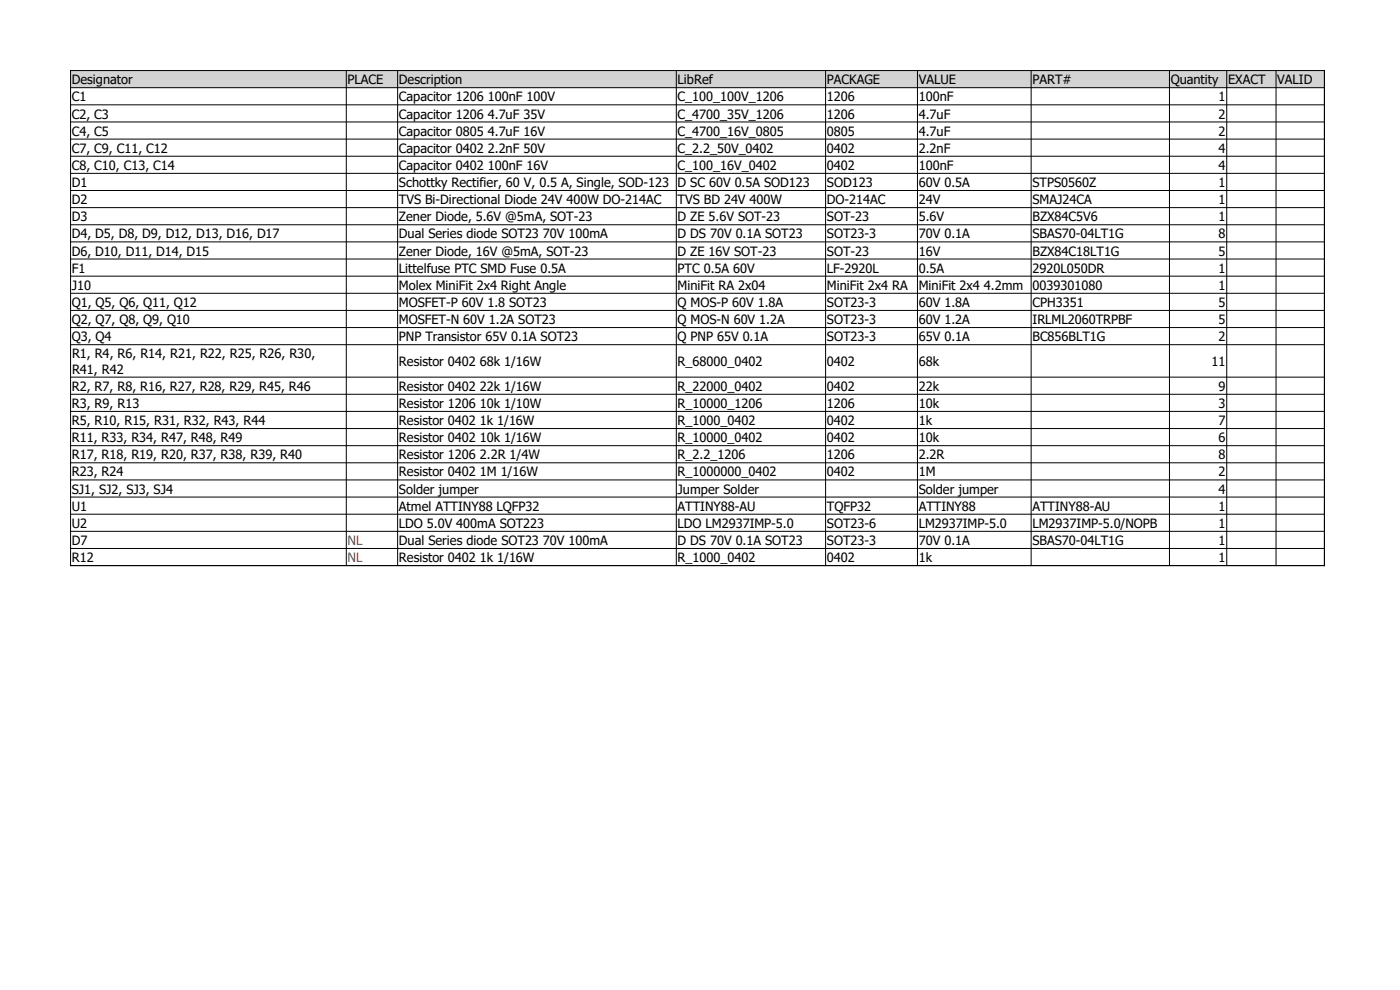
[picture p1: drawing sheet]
<svg xmlns="http://www.w3.org/2000/svg" width="297mm" height="210mm" viewBox="0 0 297 210" stroke-linecap="round" stroke-linejoin="round" font-family="sans-serif">
<defs><g id="words">
<g font-size="2.7">
<text x="15.2" y="17.9">Designator</text>
<text x="73.7" y="17.9">PLACE</text>
<text x="84.6" y="17.9">Description</text>
<text x="143.8" y="17.9">LibRef</text>
<text x="175.4" y="17.9">PACKAGE</text>
<text x="194.9" y="17.9">VALUE</text>
<text x="219" y="17.9">PART#</text>
<text x="248.4" y="17.9">Quantity</text>
<text x="260.5" y="17.9">EXACT</text>
<text x="271" y="17.9">VALID</text>
<text x="15.2" y="21.5">C1</text>
<text x="84.6" y="21.5">Capacitor 1206 100nF 100V</text>
<text x="143.8" y="21.5">C_100_100V_1206</text>
<text x="175.4" y="21.5">1206</text>
<text x="194.9" y="21.5">100nF</text>
<text x="258.5" y="21.5">1</text>
<text x="15.2" y="25.2">C2, C3</text>
<text x="15.2" y="28.8">C4, C5</text>
<text x="84.6" y="25.2">Capacitor 1206 4.7uF 35V</text>
<text x="84.6" y="28.8">Capacitor 0805 4.7uF 16V</text>
<text x="143.8" y="25.2">C_4700_35V_1206</text>
<text x="143.8" y="28.8">C_4700_16V_0805</text>
<text x="175.4" y="25.2">1206</text>
<text x="175.4" y="28.8">0805</text>
<text x="194.9" y="25.2">4.7uF</text>
<text x="194.9" y="28.8">4.7uF</text>
<text x="258.5" y="25.2">2</text>
<text x="258.5" y="28.8">2</text>
<text x="15.2" y="32.4">C7, C9, C11, C12</text>
<text x="84.6" y="32.4">Capacitor 0402 2.2nF 50V</text>
<text x="143.8" y="32.4">C_2.2_50V_0402</text>
<text x="175.4" y="32.4">0402</text>
<text x="194.9" y="32.4">2.2nF</text>
<text x="258.5" y="32.4">4</text>
<text x="15.2" y="36.1">C8, C10, C13, C14</text>
<text x="15.2" y="39.7">D1</text>
<text x="84.6" y="36.1">Capacitor 0402 100nF 16V</text>
<text x="84.6" y="39.7">Schottky Rectifier, 60 V, 0.5 A, Single, SOD-123</text>
<text x="143.8" y="36.1">C_100_16V_0402</text>
<text x="143.8" y="39.7">D SC 60V 0.5A SOD123</text>
<text x="175.4" y="36.1">0402</text>
<text x="175.4" y="39.7">SOD123</text>
<text x="194.9" y="36.1">100nF</text>
<text x="194.9" y="39.7">60V 0.5A</text>
<text x="219" y="39.7">STPS0560Z</text>
<text x="258.5" y="36.1">4</text>
<text x="258.5" y="39.7">1</text>
<text x="15.2" y="43.3">D2</text>
<text x="15.2" y="47">D3</text>
<text x="84.6" y="43.3">TVS Bi-Directional Diode 24V 400W DO-214AC</text>
<text x="84.6" y="47">Zener Diode, 5.6V @5mA, SOT-23</text>
<text x="143.8" y="43.3">TVS BD 24V 400W</text>
<text x="143.8" y="47">D ZE 5.6V SOT-23</text>
<text x="175.4" y="43.3">DO-214AC</text>
<text x="175.4" y="47">SOT-23</text>
<text x="194.9" y="43.3">24V</text>
<text x="194.9" y="47">5.6V</text>
<text x="219" y="43.3">SMAJ24CA</text>
<text x="219" y="47">BZX84C5V6</text>
<text x="258.5" y="43.3">1</text>
<text x="258.5" y="47">1</text>
<text x="15.2" y="50.6">D4, D5, D8, D9, D12, D13, D16, D17</text>
<text x="84.6" y="50.6">Dual Series diode SOT23 70V 100mA</text>
<text x="143.8" y="50.6">D DS 70V 0.1A SOT23</text>
<text x="175.4" y="50.6">SOT23-3</text>
<text x="194.9" y="50.6">70V 0.1A</text>
<text x="219" y="50.6">SBAS70-04LT1G</text>
<text x="258.5" y="50.6">8</text>
<text x="15.2" y="54.2">D6, D10, D11, D14, D15</text>
<text x="15.2" y="57.9">F1</text>
<text x="84.6" y="54.2">Zener Diode, 16V @5mA, SOT-23</text>
<text x="84.6" y="57.9">Littelfuse PTC SMD Fuse 0.5A</text>
<text x="143.8" y="54.2">D ZE 16V SOT-23</text>
<text x="143.8" y="57.9">PTC 0.5A 60V</text>
<text x="175.4" y="54.2">SOT-23</text>
<text x="175.4" y="57.9">LF-2920L</text>
<text x="194.9" y="54.2">16V</text>
<text x="194.9" y="57.9">0.5A</text>
<text x="219" y="54.2">BZX84C18LT1G</text>
<text x="219" y="57.9">2920L050DR</text>
<text x="258.5" y="54.2">5</text>
<text x="258.5" y="57.9">1</text>
<text x="15.2" y="61.5">J10</text>
<text x="15.2" y="65.1">Q1, Q5, Q6, Q11, Q12</text>
<text x="84.6" y="61.5">Molex MiniFit 2x4 Right Angle</text>
<text x="84.6" y="65.1">MOSFET-P 60V 1.8 SOT23</text>
<text x="143.8" y="61.5">MiniFit RA 2x04</text>
<text x="143.8" y="65.1">Q MOS-P 60V 1.8A</text>
<text x="175.4" y="61.5">MiniFit 2x4 RA</text>
<text x="175.4" y="65.1">SOT23-3</text>
<text x="194.9" y="61.5">MiniFit 2x4 4.2mm</text>
<text x="194.9" y="65.1">60V 1.8A</text>
<text x="219" y="61.5">0039301080</text>
<text x="219" y="65.1">CPH3351</text>
<text x="258.5" y="61.5">1</text>
<text x="258.5" y="65.1">5</text>
<text x="15.2" y="68.8">Q2, Q7, Q8, Q9, Q10</text>
<text x="84.6" y="68.8">MOSFET-N 60V 1.2A SOT23</text>
<text x="143.8" y="68.8">Q MOS-N 60V 1.2A</text>
<text x="175.4" y="68.8">SOT23-3</text>
<text x="194.9" y="68.8">60V 1.2A</text>
<text x="219" y="68.8">IRLML2060TRPBF</text>
<text x="258.5" y="68.8">5</text>
<text x="15.2" y="72.4">Q3, Q4</text>
<text x="15.3" y="76">R1, R4, R6, R14, R21, R22, R25, R26, R30,</text>
<text x="84.6" y="72.4">PNP Transistor 65V 0.1A SOT23</text>
<text x="84.6" y="77.6">Resistor 0402 68k 1/16W</text>
<text x="143.8" y="72.4">Q PNP 65V 0.1A</text>
<text x="143.8" y="77.6">R_68000_0402</text>
<text x="175.4" y="72.4">SOT23-3</text>
<text x="175.4" y="77.6">0402</text>
<text x="194.9" y="72.4">65V 0.1A</text>
<text x="194.9" y="77.6">68k</text>
<text x="219" y="72.4">BC856BLT1G</text>
<text x="257" y="77.6">11</text>
<text x="258.5" y="72.4">2</text>
<text x="15.2" y="82.9">R2, R7, R8, R16, R27, R28, R29, R45, R46</text>
<text x="15.3" y="79.3">R41, R42</text>
<text x="84.6" y="82.9">Resistor 0402 22k 1/16W</text>
<text x="143.8" y="82.9">R_22000_0402</text>
<text x="175.4" y="82.9">0402</text>
<text x="194.9" y="82.9">22k</text>
<text x="258.5" y="82.9">9</text>
<text x="15.2" y="86.5">R3, R9, R13</text>
<text x="84.6" y="86.5">Resistor 1206 10k 1/10W</text>
<text x="143.8" y="86.5">R_10000_1206</text>
<text x="175.4" y="86.5">1206</text>
<text x="194.9" y="86.5">10k</text>
<text x="258.5" y="86.5">3</text>
<text x="15.2" y="90.2">R5, R10, R15, R31, R32, R43, R44</text>
<text x="15.2" y="93.8">R11, R33, R34, R47, R48, R49</text>
<text x="84.6" y="90.2">Resistor 0402 1k 1/16W</text>
<text x="84.6" y="93.8">Resistor 0402 10k 1/16W</text>
<text x="143.8" y="90.2">R_1000_0402</text>
<text x="143.8" y="93.8">R_10000_0402</text>
<text x="175.4" y="90.2">0402</text>
<text x="175.4" y="93.8">0402</text>
<text x="194.9" y="90.2">1k</text>
<text x="194.9" y="93.8">10k</text>
<text x="258.5" y="90.2">7</text>
<text x="258.5" y="93.8">6</text>
<text x="15.2" y="97.4">R17, R18, R19, R20, R37, R38, R39, R40</text>
<text x="15.2" y="101.1">R23, R24</text>
<text x="84.6" y="97.4">Resistor 1206 2.2R 1/4W</text>
<text x="84.6" y="101.1">Resistor 0402 1M 1/16W</text>
<text x="143.8" y="97.4">R_2.2_1206</text>
<text x="143.8" y="101.1">R_1000000_0402</text>
<text x="175.4" y="97.4">1206</text>
<text x="175.4" y="101.1">0402</text>
<text x="194.9" y="97.4">2.2R</text>
<text x="194.9" y="101.1">1M</text>
<text x="258.5" y="97.4">8</text>
<text x="258.5" y="101.1">2</text>
<text x="15.2" y="104.7">SJ1, SJ2, SJ3, SJ4</text>
<text x="84.6" y="104.7">Solder jumper</text>
<text x="143.8" y="104.7">Jumper Solder</text>
<text x="194.9" y="104.7">Solder jumper</text>
<text x="258.5" y="104.7">4</text>
<text x="15.2" y="108.3">U1</text>
<text x="15.2" y="112">U2</text>
<text x="84.6" y="108.3">Atmel ATTINY88 LQFP32</text>
<text x="84.6" y="112">LDO 5.0V 400mA SOT223</text>
<text x="143.8" y="108.3">ATTINY88-AU</text>
<text x="143.8" y="112">LDO LM2937IMP-5.0</text>
<text x="175.4" y="108.3">TQFP32</text>
<text x="175.4" y="112">SOT23-6</text>
<text x="194.9" y="108.3">ATTINY88</text>
<text x="194.9" y="112">LM2937IMP-5.0</text>
<text x="219" y="108.3">ATTINY88-AU</text>
<text x="219" y="112">LM2937IMP-5.0/NOPB</text>
<text x="258.5" y="108.3">1</text>
<text x="258.5" y="112">1</text>
<text x="15.2" y="115.6">D7</text>
<text x="15.2" y="119.2">R12</text>
<text x="84.6" y="115.6">Dual Series diode SOT23 70V 100mA</text>
<text x="84.6" y="119.2">Resistor 0402 1k 1/16W</text>
<text x="143.8" y="115.6">D DS 70V 0.1A SOT23</text>
<text x="143.8" y="119.2">R_1000_0402</text>
<text x="175.4" y="115.6">SOT23-3</text>
<text x="175.4" y="119.2">0402</text>
<text x="194.9" y="115.6">70V 0.1A</text>
<text x="194.9" y="119.2">1k</text>
<text x="219" y="115.6">SBAS70-04LT1G</text>
<text x="258.5" y="115.6">1</text>
<text x="258.5" y="119.2">1</text>
</g>
<g font-size="2.7" fill="#c9211e">
<text x="73.7" y="115.6">NL</text>
<text x="73.7" y="119.2">NL</text>
</g>
</g></defs>
<path d="M15 14.9h265.9v3.7h-265.9z" fill-rule="evenodd" fill="#d3d3d3"/>
<g fill="none" stroke="#000" stroke-width=".21">
<path d="M14.9 15h266.2M14.9 18.6h266.2M15 14.9v105.2M73.5 14.9v105.2M84.4 14.9v105.2M143.5 14.9v105.2M175.1 14.9v105.2M194.6 14.9v105.2M218.7 14.9v105.2M248.1 14.9v105.2M260.2 14.9v105.2M270.7 14.9v105.2"/>
<path d="M281 14.9v105.2M14.9 22.2h266.2M14.9 25.9h266.2M14.9 29.5h266.2M14.9 33.1h266.2M14.9 36.8h266.2M14.9 40.4h266.2M14.9 44h266.2M14.9 47.7h266.2M14.9 51.3h266.2M14.9 54.9h266.2M14.9 58.6h266.2"/>
<path d="M14.9 62.2h266.2M14.9 65.9h266.2M14.9 69.5h266.2M14.9 73.1h266.2M14.9 80h266.2M14.9 83.6h266.2M14.9 87.3h266.2M14.9 90.9h266.2M14.9 94.5h266.2M14.9 98.2h266.2M14.9 101.8h266.2M14.9 105.4h266.2"/>
<path d="M14.9 109.1h266.2M14.9 112.7h266.2M14.9 116.3h266.2M14.9 120h266.2"/>
</g>
<use href="#words"/>
</svg>
